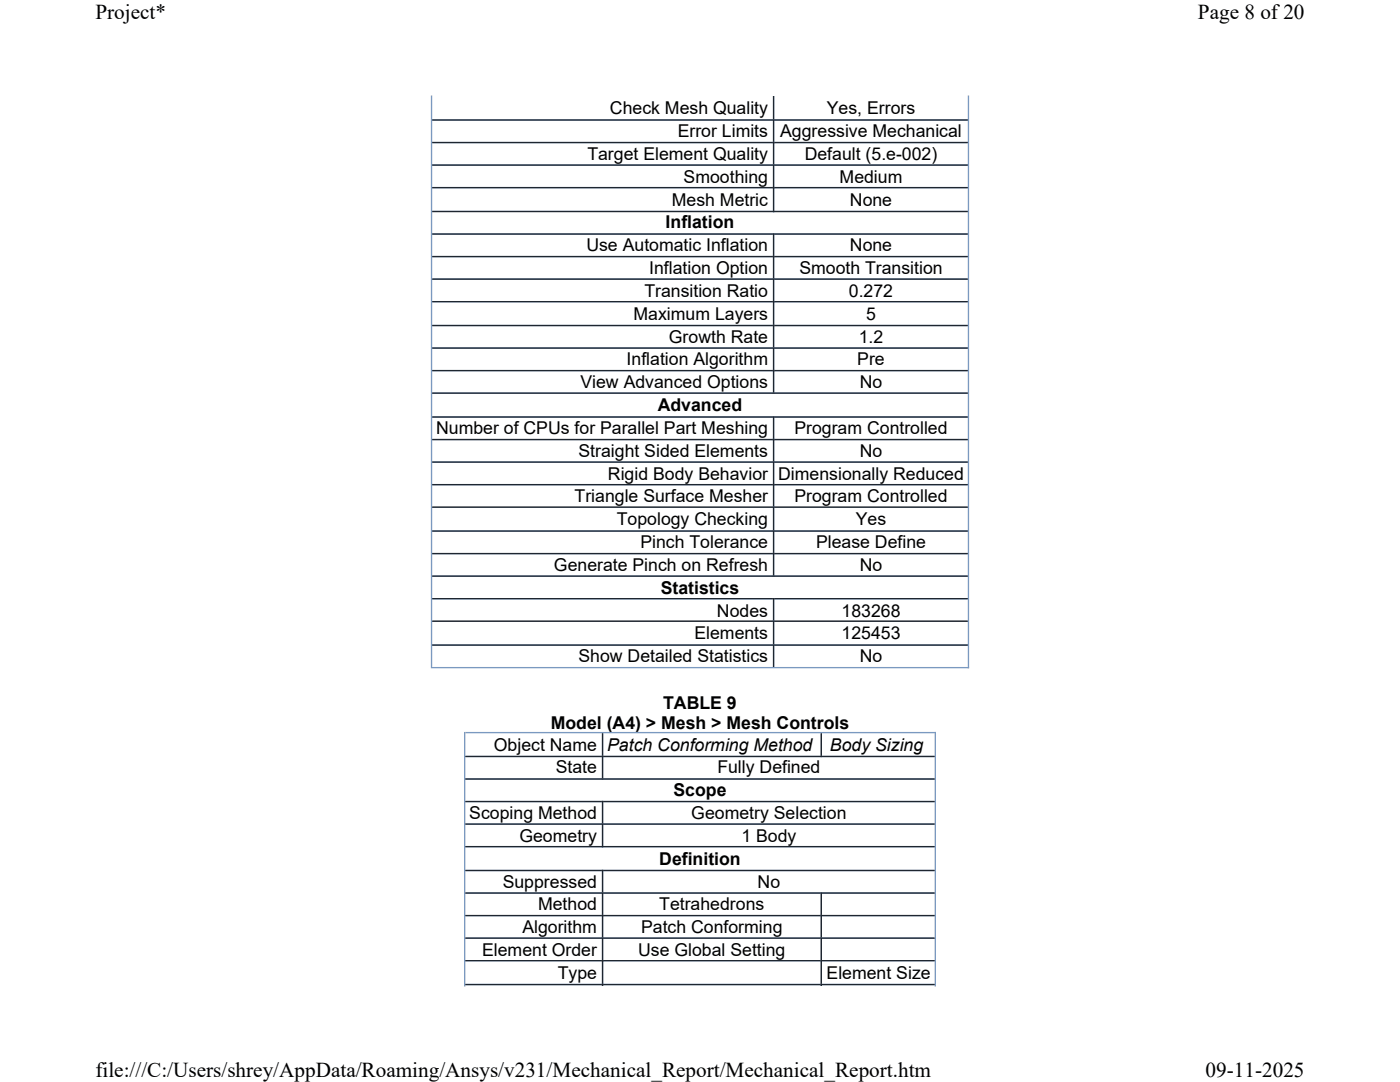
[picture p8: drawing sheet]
<svg xmlns="http://www.w3.org/2000/svg" width="279mm" height="216mm" viewBox="0 0 279 216" stroke-linecap="round" stroke-linejoin="round" font-family="sans-serif">
<defs><g id="words">
<g font-size="4.2">
<text x="19" y="3.8">Project*</text>
<text x="239.1" y="3.8">Page 8 of20</text>
<text x="19" y="215">file:///C:/Users/shrey/AppData/Roaming/Ansys/v231/Mechanical_Report/Mechanical_Report.htm</text>
<text x="240.6" y="215">09-11-2025</text>
</g>
<g font-size="3.5">
<text x="121.7" y="22.8">Check Mesh Quality</text>
<text x="165" y="22.8">Yes, Errors</text>
<text x="135.3" y="27.4">Error Limits</text>
<text x="155.7" y="27.4">Aggressive Mechanical</text>
<text x="117.2" y="31.9">Target Element Quality</text>
<text x="160.6" y="31.9">Default (5.e-002)</text>
<text x="134.1" y="41">Mesh Metric</text>
<text x="136.4" y="36.5">Smoothing</text>
<text x="167.6" y="36.5">Medium</text>
<text x="169.6" y="41">None</text>
<text x="132.8" y="45.6">Inflation</text>
<text x="117" y="50.1">Use Automatic Inflation</text>
<text x="169.6" y="50.1">None</text>
<text x="128.6" y="59.3">Transition Ratio</text>
<text x="129.6" y="54.7">Inflation Option</text>
<text x="159.5" y="54.7">Smooth Transition</text>
<text x="169.4" y="59.3">0.272</text>
<text x="126.4" y="63.8">Maximum Layers</text>
<text x="172.9" y="63.8">5</text>
<text x="133.5" y="68.4">Growth Rate</text>
<text x="171.4" y="68.4">1.2</text>
<text x="115.8" y="77.5">View Advanced Options</text>
<text x="125.1" y="72.9">Inflation Algorithm</text>
<text x="171.1" y="72.9">Pre</text>
<text x="171.6" y="77.5">No</text>
<text x="131.3" y="82">Advanced</text>
<text x="87" y="86.6">Number of CPUs for Parallel Part Meshing</text>
<text x="158.5" y="86.6">Program Controlled</text>
<text x="115.5" y="91.1">Straight Sided Elements</text>
<text x="121.3" y="95.7">Rigid Body Behavior</text>
<text x="155.3" y="95.7">Dimensionally Reduced</text>
<text x="171.6" y="91.1">No</text>
<text x="114.7" y="100.2">Triangle Surface Mesher</text>
<text x="158.5" y="100.2">Program Controlled</text>
<text x="123.1" y="104.8">Topology Checking</text>
<text x="170.8" y="104.8">Yes</text>
<text x="110.5" y="113.9">Generate Pinch on Refresh</text>
<text x="127.8" y="109.4">Pinch Tolerance</text>
<text x="162.9" y="109.4">Please Define</text>
<text x="171.6" y="113.9">No</text>
<text x="131.9" y="118.5">Statistics</text>
<text x="143.1" y="123">Nodes</text>
<text x="168" y="123">183268</text>
<text x="138.6" y="127.6">Elements</text>
<text x="168" y="127.6">125453</text>
<text x="115.5" y="132.1">Show Detailed Statistics</text>
<text x="171.6" y="132.1">No</text>
<text x="132.4" y="141.4">TABLE 9</text>
<text x="98.6" y="149.8">Object Name</text>
<text x="109.9" y="145.4">Model (A4) &gt; Mesh &gt; Mesh Controls</text>
<text x="121.2" y="149.8">Patch Conforming Method</text>
<text x="165.6" y="149.8">Body Sizing</text>
<text x="110.9" y="154.3">State</text>
<text x="143.2" y="154.3">Fully Defined</text>
<text x="134.4" y="158.9">Scope</text>
<text x="93.7" y="163.4">Scoping Method</text>
<text x="103.7" y="168">Geometry</text>
<text x="138" y="163.4">Geometry Selection</text>
<text x="148" y="168">1 Body</text>
<text x="131.6" y="172.5">Definition</text>
<text x="100.3" y="177.1">Suppressed</text>
<text x="151.2" y="177.1">No</text>
<text x="107.4" y="181.6">Method</text>
<text x="131.6" y="181.6">Tetrahedrons</text>
<text x="96.2" y="190.8">Element Order</text>
<text x="104.3" y="186.2">Algorithm</text>
<text x="127.4" y="190.8">Use Global Setting</text>
<text x="127.9" y="186.2">Patch Conforming</text>
<text x="111.3" y="195.3">Type</text>
<text x="165" y="195.3">Element Size</text>
</g>
</g></defs>
<g fill="none" stroke="#7a99c0" stroke-width=".26">
<path d="M86.1 19v114.1M154.4 19.3v23M193.3 19v114.3M86.3 23.9h106.8M86.3 28.4h106.8M86.3 32.9h106.8M86.3 37.4h106.8M86.3 42.2h106.8M86.3 46.7h106.8M86.3 51.2h106.8M86.3 55.7h106.8M154.4 46.6v32"/>
<path d="M86.3 60.2h106.8M86.3 65h106.8M86.3 69.5h106.8M86.3 74h106.8M86.3 78.4h106.8M86.3 83.2h106.8M86.3 87.7h106.8M86.3 92.2h106.8M86.3 96.7h106.8M154.4 83.1v32M86.3 101.2h106.8M86.3 106h106.8"/>
<path d="M86.3 110.5h106.8M86.3 115h106.8M86.3 119.5h106.8M154.4 119.3v13.8M86 133.2h107.4M86.3 124h106.8M86.3 128.7h106.8M92.7 146v50.8M92.9 146.2h93.9M92.9 150.9h93.6M92.9 155.4h93.6M92.9 159.9h93.6"/>
<path d="M120.3 146.3v9.3M120.3 159.8v9.3M163.9 146.3v4.8M186.7 146v50.8M92.9 164.4h93.6M92.9 168.9h93.6M92.9 173.7h93.6M92.9 178.2h93.6M120.3 173.6v23M163.9 178.1v18.5M92.9 182.7h93.6M92.9 187.2h93.6"/>
<path d="M92.9 191.7h93.6M92.9 196.5h93.6"/>
</g>
<g fill="none" stroke="#1e2630" stroke-width=".26">
<path d="M154.4 19.3v23M86.3 23.9h106.8M86.3 28.4h106.8M86.3 32.9h106.8M86.3 37.4h106.8M86.3 42.2h106.8M86.3 46.7h106.8M86.3 51.2h106.8M86.3 55.7h106.8M154.4 46.6v32M86.3 60.2h106.8M86.3 65h106.8"/>
<path d="M86.3 69.5h106.8M86.3 74h106.8M86.3 78.4h106.8M86.3 83.2h106.8M86.3 87.7h106.8M86.3 92.2h106.8M86.3 96.7h106.8M154.4 83.1v32M86.3 101.2h106.8M86.3 106h106.8M86.3 110.5h106.8M86.3 115h106.8"/>
<path d="M86.3 119.5h106.8M154.4 119.3v13.8M86.3 124h106.8M86.3 128.7h106.8M92.9 150.9h93.6M92.9 155.4h93.6M92.9 159.9h93.6M120.3 146.3v9.3M120.3 159.8v9.3M163.9 146.3v4.5M92.9 164.4h93.6M92.9 168.9h93.6"/>
<path d="M92.9 173.7h93.6M92.9 178.2h93.6M120.3 173.6v23M163.9 178.1v18.5M92.9 182.7h93.6M92.9 187.2h93.6M92.9 191.7h93.6M92.9 196.5h93.6"/>
</g>
<g fill="#fff">
<path d="M19 0h241.3v4.7h-241.3z" fill-rule="evenodd"/>
<path d="M19 211.2h241.3v4.7h-241.3z" fill-rule="evenodd"/>
</g>
<use href="#words"/>
</svg>
